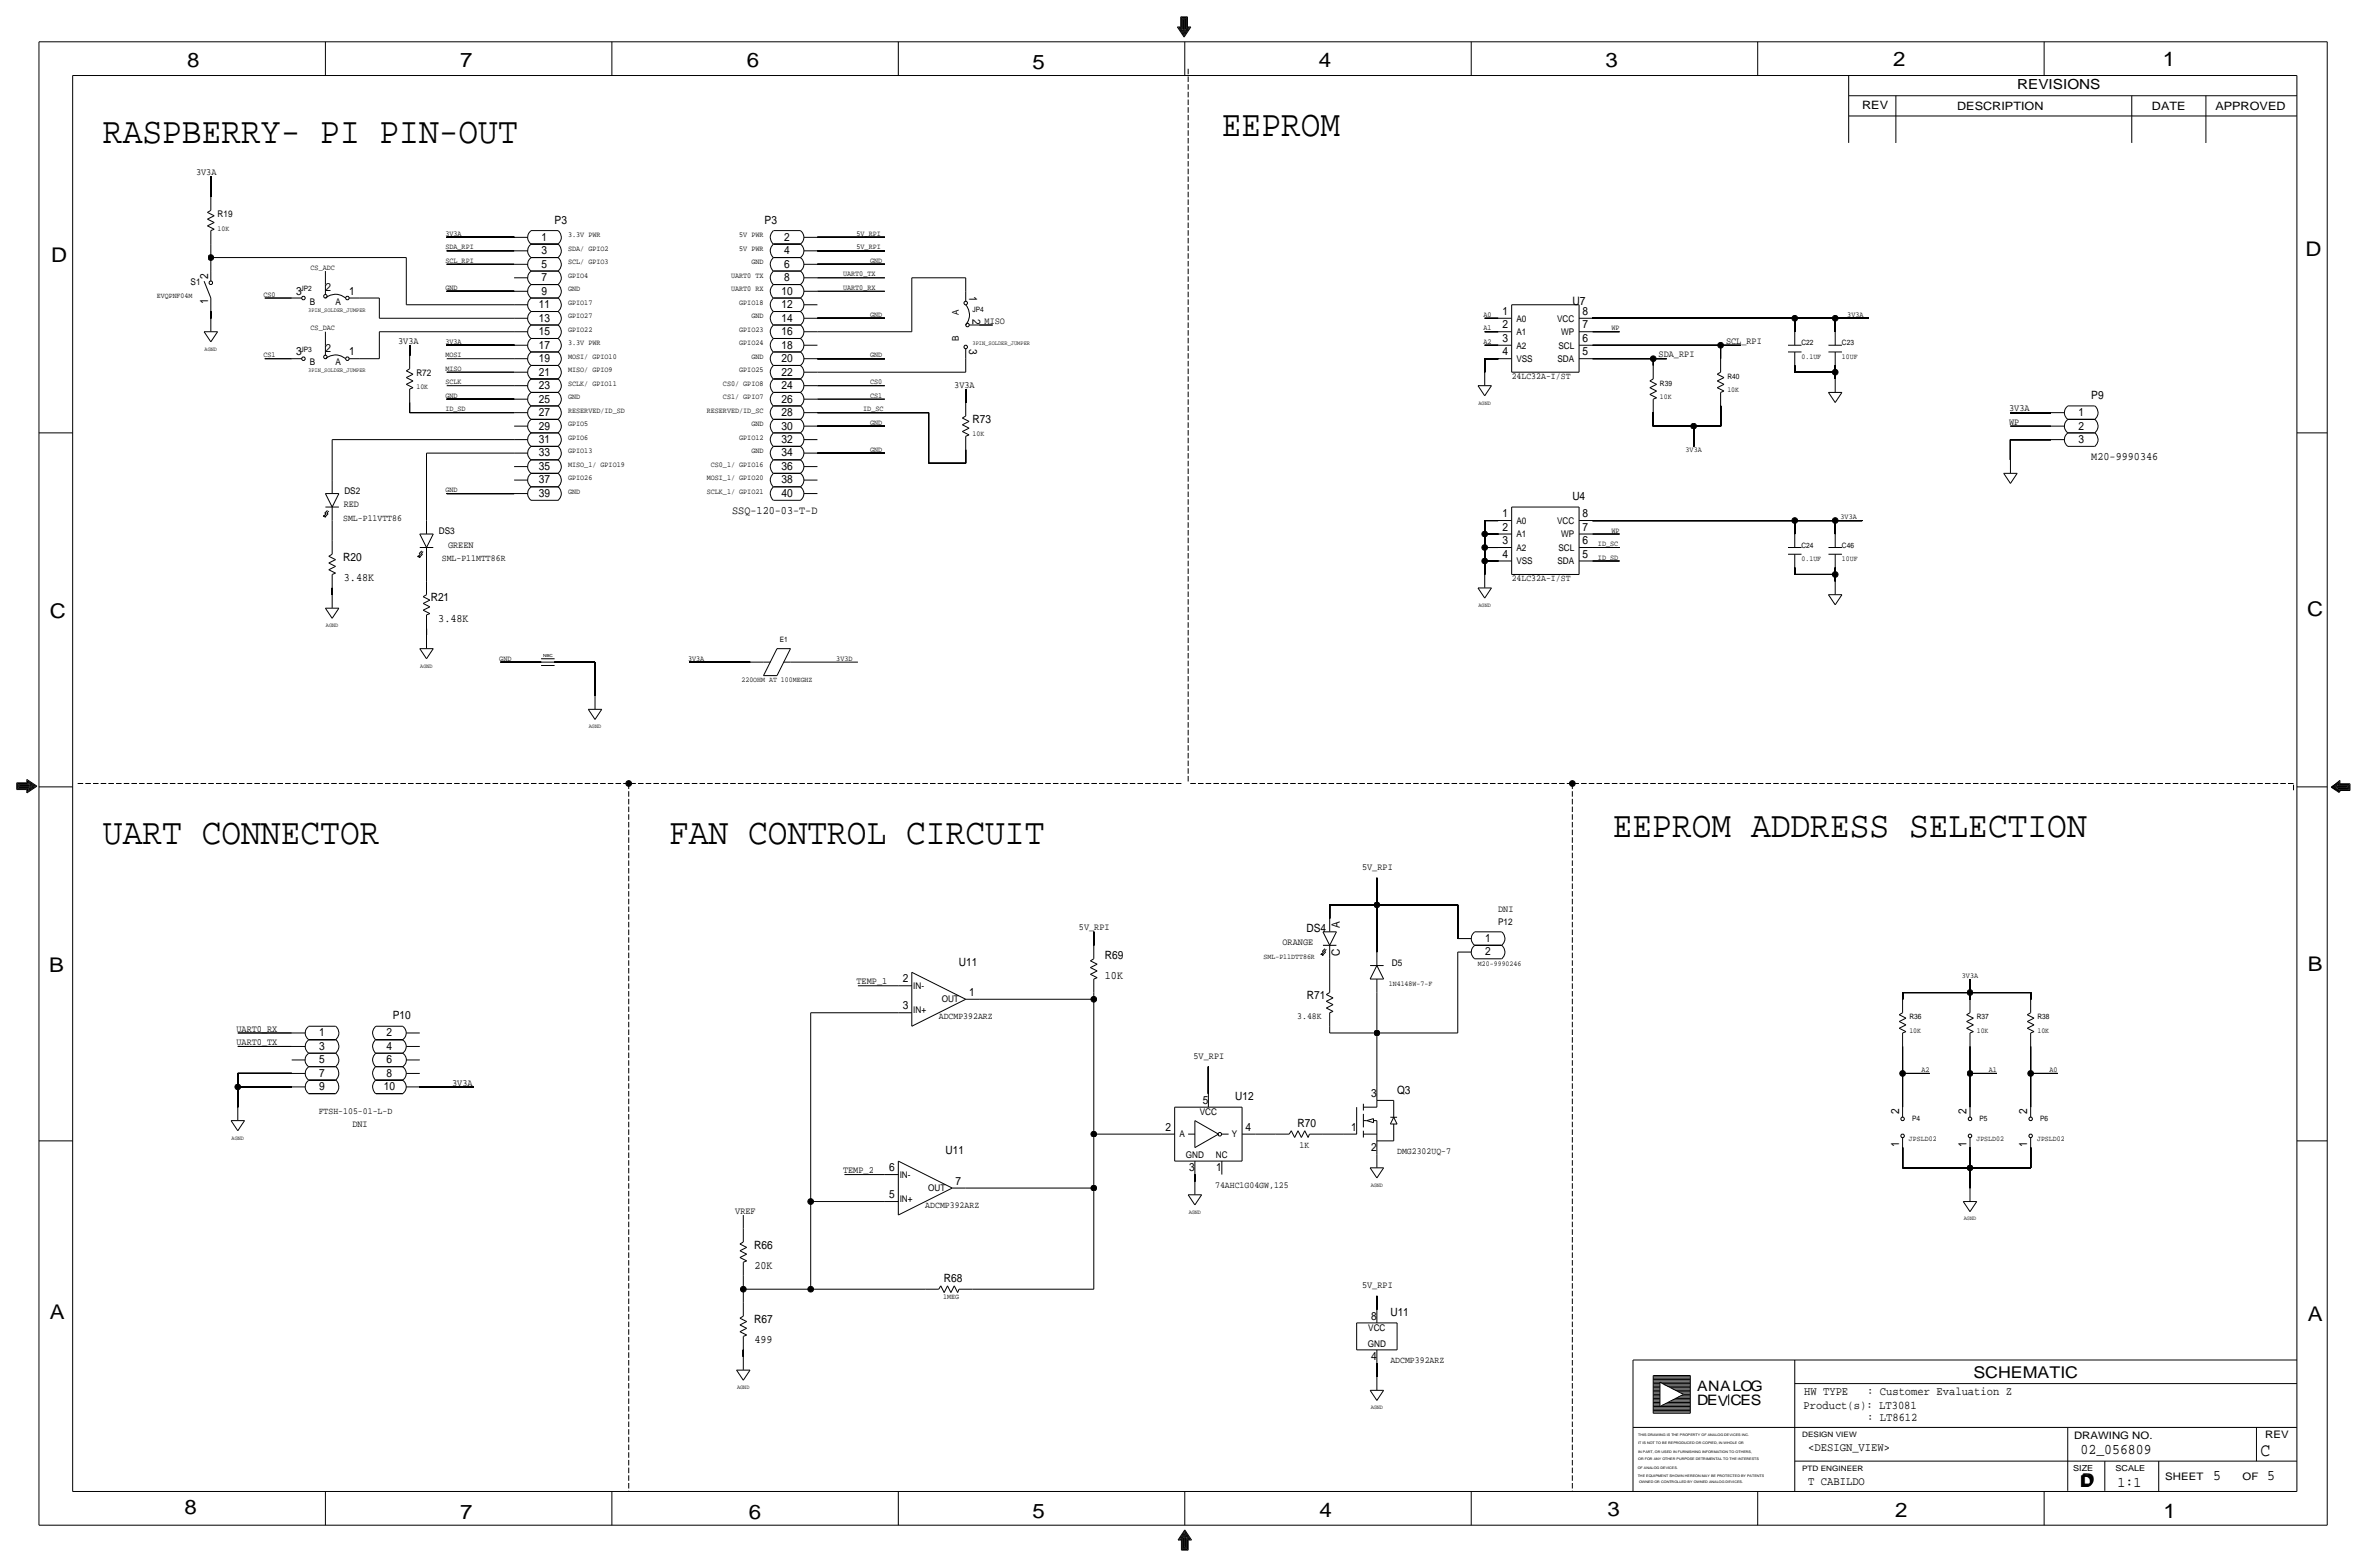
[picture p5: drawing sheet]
<svg xmlns="http://www.w3.org/2000/svg" width="892mm" height="590mm" viewBox="0 0 892 590" stroke-linecap="round" stroke-linejoin="round" font-family="sans-serif">
<defs><g id="words">
<g font-size="13.9">
<text x="38.8" y="53.8">RASPBERRY- PI PIN-OUT</text>
<text x="460.5" y="51.3">EEPROM</text>
<text x="607.8" y="315.5">EEPROM ADDRESS SELECTION</text>
<text x="38.8" y="318">UART CONNECTOR</text>
<text x="252.2" y="318">FAN CONTROL CIRCUIT</text>
</g>
<g font-size="7.6">
<text x="70.6" y="25.4">8</text>
<text x="173.4" y="25.4">7</text>
<text x="281.4" y="25.1">6</text>
<text x="389.1" y="26.2">5</text>
<text x="497" y="25.4">4</text>
<text x="605" y="25.1">3</text>
<text x="713.4" y="24.9">2</text>
<text x="815" y="24.9">1</text>
<text x="19.3" y="98.8">D</text>
<text x="868.9" y="96.5">D</text>
<text x="18.7" y="232.7">C</text>
<text x="869.4" y="232.2">C</text>
<text x="869.6" y="365.8">B</text>
<text x="18.5" y="366">B</text>
<text x="18.7" y="496.8">A</text>
<text x="869.6" y="497.6">A</text>
<text x="69.5" y="570.5">8</text>
<text x="173.4" y="572.3">7</text>
<text x="282.1" y="572.3">6</text>
<text x="389.1" y="571.8">5</text>
<text x="497.3" y="571.5">4</text>
<text x="605.7" y="571.2">3</text>
<text x="714.2" y="571.5">2</text>
<text x="815.3" y="572">1</text>
</g>
<text font-size="7" x="851.9" y="548.4">C</text>
<g font-size="6.1">
<text x="743.7" y="518.9">SCHEMATIC</text>
<text x="783.8" y="560.3">D</text>
<text x="784.3" y="559.8">D</text>
</g>
<g font-size="5.6">
<text x="784" y="547.9">02_056809</text>
<text x="834.1" y="557.5">5</text>
<text x="854.4" y="557.5">5</text>
<text x="798" y="560.1">1:1</text>
</g>
<g font-size="5.4">
<text x="639.5" y="524.2">ANALOG</text>
<text x="639.5" y="529.3">DEVCES</text>
</g>
<text font-size="5.2" x="760.2" y="33.5">REVISIONS</text>
<g font-size="4.4">
<text x="592.5" y="114.8">U7</text>
<text x="679.9" y="525.5">HW TYPE</text>
<text x="703.6" y="525.5">: Customer Evaluation Z</text>
<text x="679.7" y="530.9">Product(s): LT3081</text>
<text x="703.6" y="535.2">: LT8612</text>
<text x="681.4" y="546.6">&lt;DESIGN_VIEW&gt;</text>
<text x="681.4" y="559.3">T CABILDO</text>
</g>
<g font-size="4.3">
<text x="701.8" y="41.1">REV</text>
<text x="737.6" y="41.4">DESCRIPTION</text>
<text x="811" y="41.4">DATE</text>
<text x="834.8" y="41.4">APPROVED</text>
<text x="209" y="84.3">P3</text>
<text x="288.1" y="84.3">P3</text>
<text x="204.1" y="90.7">1</text>
<text x="204.1" y="95.8">3</text>
<text x="295.6" y="95.8">4</text>
<text x="295.6" y="90.7">2</text>
<text x="204.1" y="100.8">5</text>
<text x="295.6" y="100.8">6</text>
<text x="78.4" y="105.2" transform="rotate(-90 78.4 105.2)">2</text>
<text x="204.1" y="105.9">7</text>
<text x="295.6" y="105.9">8</text>
<text x="111.6" y="111">3</text>
<text x="122.6" y="109.7">2</text>
<text x="131.5" y="111">1</text>
<text x="204.1" y="110.9">9</text>
<text x="294.5" y="110.9">10</text>
<text x="365.2" y="111.4" transform="rotate(90 365.2 111.4)">1</text>
<text x="78.4" y="114.4" transform="rotate(-90 78.4 114.4)">1</text>
<text x="203.1" y="116">11</text>
<text x="294.5" y="116">12</text>
<text x="566.3" y="118.6">1</text>
<text x="596.3" y="118.6">8</text>
<text x="203.1" y="121.2">13</text>
<text x="294.5" y="121.2">14</text>
<text x="366.5" y="120.3" transform="rotate(90 366.5 120.3)">2</text>
<text x="566.3" y="123.7">2</text>
<text x="596.3" y="123.7">7</text>
<text x="203.1" y="126.2">15</text>
<text x="203.1" y="131.3">17</text>
<text x="294.5" y="131.3">18</text>
<text x="294.5" y="126.2">16</text>
<text x="365.2" y="131.3" transform="rotate(90 365.2 131.3)">3</text>
<text x="566.3" y="128.8">3</text>
<text x="596.3" y="128.8">6</text>
<text x="111.6" y="133.9">3</text>
<text x="122.6" y="132.6">2</text>
<text x="131.5" y="133.9">1</text>
<text x="203.1" y="136.4">19</text>
<text x="294.5" y="136.4">20</text>
<text x="566.3" y="133.9">4</text>
<text x="596.3" y="133.9">5</text>
<text x="203.1" y="141.5">21</text>
<text x="294.5" y="141.5">22</text>
<text x="203.1" y="146.6">23</text>
<text x="294.5" y="146.6">24</text>
<text x="203.1" y="151.6">25</text>
<text x="294.5" y="151.6">26</text>
<text x="788.1" y="150.4">P9</text>
<text x="203.1" y="156.7">27</text>
<text x="203.1" y="161.8">29</text>
<text x="294.5" y="156.7">28</text>
<text x="294.5" y="161.8">30</text>
<text x="366.5" y="159.3">R73</text>
<text x="783.2" y="156.7">1</text>
<text x="783.2" y="161.8">2</text>
<text x="203.1" y="166.9">31</text>
<text x="294.5" y="166.9">32</text>
<text x="783.2" y="166.9">3</text>
<text x="203.1" y="172">33</text>
<text x="294.5" y="172">34</text>
<text x="788.1" y="173.2">M20-9990346</text>
<text x="203.1" y="177">35</text>
<text x="294.5" y="177">36</text>
<text x="203.1" y="182.1">37</text>
<text x="294.5" y="182.1">38</text>
<text x="203.1" y="187.2">39</text>
<text x="294.5" y="187.2">40</text>
<text x="592.5" y="188.5">U4</text>
<text x="275.9" y="193.5">SSQ-120-03-T-D</text>
<text x="566.3" y="194.8">1</text>
<text x="596.3" y="194.8">8</text>
<text x="566.3" y="199.9">2</text>
<text x="596.3" y="199.9">7</text>
<text x="566.3" y="205">3</text>
<text x="596.3" y="205">6</text>
<text x="129.3" y="211.3">R20</text>
<text x="566.3" y="210.1">4</text>
<text x="596.3" y="210.1">5</text>
<text x="129.6" y="218.9">3.48K</text>
<text x="162.3" y="226.6">R21</text>
<text x="165.2" y="234.2">3.48K</text>
<text x="492.3" y="351">DS4</text>
<text x="504.9" y="349.8" transform="rotate(-90 504.9 349.8)">A</text>
<text x="559.7" y="354.8">1</text>
<text x="559.7" y="359.9">2</text>
<text x="361.4" y="363.7">U11</text>
<text x="416.3" y="361.2">R69</text>
<text x="504.9" y="360.1" transform="rotate(-90 504.9 360.1)">C</text>
<text x="340.2" y="370.1">2</text>
<text x="416.4" y="368.8">10K</text>
<text x="365.2" y="375.2">1</text>
<text x="492.5" y="376.4">R71</text>
<text x="340.2" y="380.2">3</text>
<text x="148" y="384">P10</text>
<text x="120.3" y="395.5">3</text>
<text x="120.3" y="390.4">1</text>
<text x="145.7" y="395.5">4</text>
<text x="145.7" y="390.4">2</text>
<text x="120.3" y="400.6">5</text>
<text x="145.7" y="400.6">6</text>
<text x="120.3" y="405.6">7</text>
<text x="145.7" y="405.6">8</text>
<text x="120.3" y="410.7">9</text>
<text x="144.6" y="410.7">10</text>
<text x="516.7" y="413.3">3</text>
<text x="526.5" y="412">Q3</text>
<text x="453.2" y="415.8">5</text>
<text x="465.5" y="414.5">U12</text>
<text x="715.7" y="419.6" transform="rotate(-90 715.7 419.6)">2</text>
<text x="741.1" y="419.6" transform="rotate(-90 741.1 419.6)">2</text>
<text x="764" y="419.6" transform="rotate(-90 764 419.6)">2</text>
<text x="439.3" y="426">2</text>
<text x="469.3" y="426">4</text>
<text x="489" y="424.7">R70</text>
<text x="509.1" y="426">1</text>
<text x="715.7" y="431.9" transform="rotate(-90 715.7 431.9)">1</text>
<text x="741.1" y="431.9" transform="rotate(-90 741.1 431.9)">1</text>
<text x="764" y="431.9" transform="rotate(-90 764 431.9)">1</text>
<text x="356.3" y="434.8">U11</text>
<text x="516.7" y="433.6">2</text>
<text x="335.1" y="441.2">6</text>
<text x="448.2" y="441.2">3</text>
<text x="458.3" y="441.2">1</text>
<text x="360.1" y="446.3">7</text>
<text x="335.1" y="451.4">5</text>
<text x="284.2" y="470.4">R66</text>
<text x="284.3" y="478">20K</text>
<text x="355.7" y="483.1">R68</text>
<text x="516.7" y="497.1">8</text>
<text x="524" y="495.8">U11</text>
<text x="284.2" y="498.3">R67</text>
<text x="284.3" y="506">499</text>
<text x="516.7" y="512.3">4</text>
</g>
<g font-size="3.9">
<text x="781.6" y="542.1">DRAWING NO.</text>
<text x="853.6" y="541.8">REV</text>
<text x="816" y="557.4">SHEET</text>
<text x="845.1" y="557.5">OF</text>
</g>
<g font-size="3.6">
<text x="73.9" y="66">3V3A</text>
<text x="371" y="121.9">MISO</text>
<text x="150.1" y="129.5">3V3A</text>
<text x="650.4" y="129.5">SCL_RPI</text>
<text x="625" y="134.6">SDA_RPI</text>
<text x="359.6" y="146">3V3A</text>
<text x="757.1" y="154.9">3V3A</text>
<text x="757.1" y="160">WP</text>
<text x="129.5" y="191">RED</text>
<text x="168.9" y="206.2">GREEN</text>
<text x="513.3" y="327.7">5V_RPI</text>
<text x="564.6" y="343.4">DNI</text>
<text x="406.6" y="350.5">5V_RPI</text>
<text x="483.3" y="356.1">ORANGE</text>
<text x="322.8" y="370.8">TEMP_1</text>
<text x="89.1" y="388.6">UART0_RX</text>
<text x="89.1" y="393.7">UART0_TX</text>
<text x="449.8" y="398.8">5V_RPI</text>
<text x="170.4" y="408.9">3V3A</text>
<text x="132.8" y="424.7">DNI</text>
<text x="317.7" y="442">TEMP_2</text>
<text x="277.1" y="457.2">VREF</text>
<text x="513.3" y="485.1">5V_RPI</text>
</g>
<g font-size="3.5">
<text x="82" y="81.8">R19</text>
<text x="71.8" y="107.2">S1</text>
<text x="116.8" y="114.8">B</text>
<text x="126.4" y="114.8">A</text>
<text x="361.4" y="118.6" transform="rotate(-90 361.4 118.6)">A</text>
<text x="571.4" y="121.2">A0</text>
<text x="586.8" y="121.2">VCC</text>
<text x="361.4" y="128.3" transform="rotate(-90 361.4 128.3)">B</text>
<text x="571.4" y="131.3">A2</text>
<text x="571.4" y="126.2">A1</text>
<text x="587.3" y="131.3">SCL</text>
<text x="588.3" y="126.2">WP</text>
<text x="116.8" y="137.7">B</text>
<text x="126.4" y="137.7">A</text>
<text x="571.4" y="136.4">VSS</text>
<text x="587" y="136.4">SDA</text>
<text x="156.9" y="141.5">R72</text>
<text x="569.7" y="142.7">24LC32A-I/ST</text>
<text x="129.8" y="185.9">DS2</text>
<text x="129.3" y="196.1">SML-P11VTT86</text>
<text x="571.4" y="197.4">A0</text>
<text x="586.8" y="197.4">VCC</text>
<text x="165.4" y="201.2">DS3</text>
<text x="571.4" y="202.4">A1</text>
<text x="588.3" y="202.4">WP</text>
<text x="571.4" y="207.5">A2</text>
<text x="587.3" y="207.5">SCL</text>
<text x="166.5" y="211.3">SML-P11MTT86R</text>
<text x="571.4" y="212.6">VSS</text>
<text x="587" y="212.6">SDA</text>
<text x="569.7" y="218.9">24LC32A-I/ST</text>
<text x="564.6" y="348.5">P12</text>
<text x="524.5" y="363.7">D5</text>
<text x="344.1" y="372.6">IN-</text>
<text x="354.9" y="377.4">OUT</text>
<text x="344.1" y="381.5">IN+</text>
<text x="353.8" y="384">ADCMP392ARZ</text>
<text x="488.8" y="384">3.48K</text>
<text x="120.1" y="419.6">FTSH-105-01-L-D</text>
<text x="452.1" y="420.1">VCC</text>
<text x="444.4" y="428.5">A</text>
<text x="464.2" y="428.5">Y</text>
<text x="446.9" y="436.4">GND</text>
<text x="458.2" y="436.4">NC</text>
<text x="489.8" y="432.3">1K</text>
<text x="526.5" y="434.8">DMG2302UQ-7</text>
<text x="339" y="443.7">IN-</text>
<text x="349.8" y="448.6">OUT</text>
<text x="457.9" y="447.5">74AHC1G04GW,125</text>
<text x="339" y="452.6">IN+</text>
<text x="348.7" y="455.2">ADCMP392ARZ</text>
<text x="515.6" y="501.4">VCC</text>
<text x="515.4" y="507.5">GND</text>
<text x="524" y="513.6">ADCMP392ARZ</text>
</g>
<g font-size="3.1">
<text x="781.3" y="554">SIZE</text>
<text x="797.3" y="554">SCALE</text>
</g>
<g font-size="2.9">
<text x="167.8" y="88.9">3V3A</text>
<text x="214.1" y="89.4">3.3V PWR</text>
<text x="278.6" y="89.4">5V PWR</text>
<text x="322.8" y="88.9">5V_RPI</text>
<text x="167.8" y="94">SDA_RPI</text>
<text x="214.1" y="94.5">SDA/ GPIO2</text>
<text x="278.6" y="94.5">5V PWR</text>
<text x="322.8" y="94">5V_RPI</text>
<text x="117" y="101.6">CS_ADC</text>
<text x="167.8" y="99.1">SCL_RPI</text>
<text x="214.1" y="99.6">SCL/ GPIO3</text>
<text x="283.1" y="99.6">GND</text>
<text x="327.9" y="99.1">GND</text>
<text x="214.1" y="104.6">GPIO4</text>
<text x="275.5" y="104.6">UART0 TX</text>
<text x="317.7" y="104.1">UART0_TX</text>
<text x="99.3" y="111.8">CS0</text>
<text x="167.8" y="109.2">GND</text>
<text x="214.1" y="109.7">GND</text>
<text x="275.5" y="109.7">UART0 RX</text>
<text x="317.7" y="109.2">UART0_RX</text>
<text x="214.1" y="119.9">GPIO27</text>
<text x="214.1" y="114.8">GPIO17</text>
<text x="278.6" y="114.8">GPIO18</text>
<text x="283.1" y="119.9">GND</text>
<text x="327.9" y="119.4">GND</text>
<text x="559" y="119.4">A0</text>
<text x="696.2" y="119.4">3V3A</text>
<text x="117" y="124.5">CS_DAC</text>
<text x="214.1" y="125">GPIO22</text>
<text x="278.6" y="125">GPIO23</text>
<text x="559" y="124.5">A1</text>
<text x="607.3" y="124.5">WP</text>
<text x="167.8" y="129.5">3V3A</text>
<text x="214.1" y="130">3.3V PWR</text>
<text x="278.6" y="130">GPIO24</text>
<text x="559" y="129.5">A2</text>
<text x="99.3" y="134.6">CS1</text>
<text x="167.8" y="134.6">MOSI</text>
<text x="214.1" y="135.1">MOSI/ GPIO10</text>
<text x="283.1" y="135.1">GND</text>
<text x="327.9" y="134.6">GND</text>
<text x="167.8" y="139.7">MISO</text>
<text x="214.1" y="140.2">MISO/ GPIO9</text>
<text x="278.6" y="140.2">GPIO25</text>
<text x="167.8" y="149.9">GND</text>
<text x="167.8" y="144.8">SCLK</text>
<text x="214.1" y="145.3">SCLK/ GPIO11</text>
<text x="272.4" y="145.3">CS0/ GPIO8</text>
<text x="327.9" y="149.9">CS1</text>
<text x="327.9" y="144.8">CS0</text>
<text x="167.8" y="154.9">ID_SD</text>
<text x="214.1" y="155.4">RESERVED/ID_SD</text>
<text x="214.1" y="150.4">GND</text>
<text x="266.3" y="155.4">RESERVED/ID_SC</text>
<text x="272.4" y="150.4">CS1/ GPIO7</text>
<text x="325.3" y="154.9">ID_SC</text>
<text x="214.1" y="160.5">GPIO5</text>
<text x="283.1" y="160.5">GND</text>
<text x="327.9" y="160">GND</text>
<text x="214.1" y="165.6">GPIO6</text>
<text x="278.6" y="165.6">GPIO12</text>
<text x="214.1" y="170.7">GPIO13</text>
<text x="283.1" y="170.7">GND</text>
<text x="327.9" y="170.2">GND</text>
<text x="635.2" y="170.2">3V3A</text>
<text x="214.1" y="175.8">MISO_1/ GPIO19</text>
<text x="267.9" y="175.8">CS0_1/ GPIO16</text>
<text x="167.8" y="185.4">GND</text>
<text x="214.1" y="185.9">GND</text>
<text x="214.1" y="180.8">GPIO26</text>
<text x="266.3" y="185.9">SCLK_1/ GPIO21</text>
<text x="266.3" y="180.8">MOSI_1/ GPIO20</text>
<text x="693.6" y="195.6">3V3A</text>
<text x="607.3" y="200.7">WP</text>
<text x="602.2" y="205.7">ID_SC</text>
<text x="602.2" y="210.8">ID_SD</text>
<text x="188.2" y="248.9">GND</text>
<text x="259.3" y="248.9">3V3A</text>
<text x="315.2" y="248.9">3V3D</text>
<text x="739.3" y="368.3">3V3A</text>
<text x="724.1" y="403.9">A2</text>
<text x="749.5" y="403.9">A1</text>
<text x="772.4" y="403.9">A0</text>
</g>
<g font-size="2.8">
<text x="82" y="86.9">10K</text>
<text x="59.1" y="112.3">EVQPNF04M</text>
<text x="113.3" y="109.7">JP2</text>
<text x="366.5" y="117.3">JP4</text>
<text x="678.9" y="130">C22</text>
<text x="694.1" y="130">C23</text>
<text x="113.3" y="132.6">JP3</text>
<text x="678.9" y="135.1">0.1UF</text>
<text x="694.1" y="135.1">10UF</text>
<text x="651" y="142.7">R40</text>
<text x="156.9" y="146.6">10K</text>
<text x="625.6" y="145.3">R39</text>
<text x="651" y="147.8">10K</text>
<text x="625.6" y="150.4">10K</text>
<text x="366.5" y="164.3">10K</text>
<text x="678.9" y="206.2">C24</text>
<text x="694.1" y="206.2">C46</text>
<text x="678.9" y="211.3">0.1UF</text>
<text x="694.1" y="211.3">10UF</text>
<text x="293.8" y="241.8">E1</text>
<text x="279.4" y="257">220OHM AT 100MEGHZ</text>
<text x="476.2" y="361.2">SML-P11DTT86R</text>
<text x="557" y="363.7">M20-9990246</text>
<text x="523.4" y="371.3">1N4148W-7-F</text>
<text x="719.5" y="389.1">10K</text>
<text x="719.5" y="384">R36</text>
<text x="744.9" y="389.1">10K</text>
<text x="744.9" y="384">R37</text>
<text x="767.8" y="389.1">10K</text>
<text x="767.8" y="384">R38</text>
<text x="720.6" y="422.1">P4</text>
<text x="746" y="422.1">P5</text>
<text x="768.8" y="422.1">P6</text>
<text x="719.4" y="429.8">JPSLD02</text>
<text x="744.8" y="429.8">JPSLD02</text>
<text x="767.7" y="429.8">JPSLD02</text>
<text x="355.4" y="489.5">1MEG</text>
<text x="679.1" y="541.3">DESIGN VIEW</text>
<text x="679.1" y="554">PTD ENGINEER</text>
</g>
<g font-size="2.3">
<text x="116.1" y="117.3">3PIN_SOLDER_JUMPER</text>
<text x="366.5" y="130">3PIN_SOLDER_JUMPER</text>
<text x="116.1" y="140.2">3PIN_SOLDER_JUMPER</text>
</g>
<g font-size="2.2">
<text x="77.1" y="132.1">AGND</text>
<text x="557.2" y="152.4">AGND</text>
<text x="557.2" y="228.6">AGND</text>
<text x="122.8" y="236.2">AGND</text>
<text x="158.4" y="251.5">AGND</text>
<text x="221.9" y="274.3">AGND</text>
<text x="87.3" y="429.3">AGND</text>
<text x="516.5" y="447">AGND</text>
<text x="448" y="457.2">AGND</text>
<text x="740.1" y="459.7">AGND</text>
<text x="277.8" y="523.2">AGND</text>
<text x="516.5" y="530.9">AGND</text>
</g>
<text font-size="1.6" x="204.7" y="247.4">NBC</text>
<g font-size="1.3">
<text x="617.3" y="541.1">THIS DRAWING IS THE PROPERTY OF ANALOG DEVICES INC.</text>
<text x="617.3" y="543.9">IT IS NOT TO BE REPRODUCED OR COPIED, IN WHOLE OR</text>
<text x="617.3" y="547.2">IN PART, OR USED IN FURNISHING INFORMATION TO OTHERS,</text>
<text x="617.3" y="550">OR FOR ANY OTHER PURPOSE DETRIMENTAL TO THE INTERESTS</text>
<text x="617.2" y="556.3">THE EQUIPMENT SHOWN HEREON MAY BE PROTECTED BY PATENTS</text>
<text x="617.2" y="553.2">OF ANALOG DEVICES.</text>
<text x="617.7" y="558.8">OWNED OR CONTROLLED BY OWNED ANALOG DEVICES.</text>
</g>
</g></defs>
<!-- layer: Nets -->
<g fill="none" stroke="#000" stroke-width=".38">
<path d="M79.5 66.5v7.7zM79.5 97v5.1zM79.5 91.9v5.1zM79.5 97h73.6zM153.1 97v17.8zM168.4 89.4h25.4zM168.4 99.6h25.4zM168.4 94.5h25.4zM308.1 99.6h25.4zM308.1 94.5h25.4zM308.1 89.4h25.4zM79.5 117.3v2.6z"/>
<path d="M99.8 112.3h10.1zM122.6 102.1v5.1zM135.3 112.3h7.7zM143 112.3v7.6zM143 119.9h50.8zM153.1 114.8h40.7zM168.4 109.7h25.4zM308.1 119.9h25.4zM308.1 109.7h25.4zM308.1 104.6h25.4zM343.6 104.6v20.4zM343.6 104.6h20.3z"/>
<path d="M363.9 104.6v5.1zM559.5 119.9h5.1zM600.2 119.9h76.2zM676.4 119.9v5.1zM676.4 119.9h15.2zM691.6 119.9v5.1zM691.6 119.9h12.7zM99.8 135.1h10.1zM122.6 125v5zM135.3 135.1h7.7zM143 125v10.1zM143 125h50.8z"/>
<path d="M154.4 130v3.9zM168.4 130h25.4zM168.4 135.1h25.4zM308.1 125h35.5zM308.1 135.1h25.4zM363.9 135.1v5.1zM369 122.4h5.1zM559.5 135.1v5.1zM559.5 135.1h5.1zM559.5 130h5.1zM559.5 125h5.1zM600.2 130h48.2z"/>
<path d="M600.2 135.1h22.8zM600.2 125h10.1zM623 135.1v2.6zM623 135.1h5.1zM648.4 130v5.1zM648.4 130h7.6zM676.4 137.7v2.5zM691.6 137.7v2.5zM154.4 151.6v3.8zM154.4 155.4h39.4zM168.4 140.2h25.4zM168.4 150.4h25.4z"/>
<path d="M168.4 145.3h25.4zM308.1 145.3h25.4zM308.1 155.4h41.9zM308.1 150.4h25.4zM308.1 140.2h55.8zM350 155.4v19.1zM363.9 146.6v5zM623 155.4v5.1zM648.4 152.9v7.6zM676.4 140.2h15.2zM691.6 140.2v2.5zM757.6 155.4h15.3z"/>
<path d="M125.2 165.6v15.2zM125.2 165.6h68.6zM160.7 170.7v25.4zM160.7 170.7h33.1zM308.1 170.7h25.4zM308.1 160.5h25.4zM350 174.5h13.9zM363.9 169.4v5.1zM623 160.5h15.3zM638.3 160.5v7.6zM638.3 160.5h10.1zM757.6 165.6v7.6z"/>
<path d="M757.6 165.6h15.3zM757.6 160.5h15.3zM125.2 196.1v7.6zM168.4 185.9h25.4zM559.5 196.1h5.1zM559.5 196.1v5.1zM600.2 196.1h76.2zM676.4 196.1v5.1zM676.4 196.1h15.2zM691.6 196.1v5.1zM691.6 196.1h10.2zM160.7 211.3v7.6z"/>
<path d="M559.5 201.2h5.1zM559.5 211.3v5.1zM559.5 211.3h5.1zM559.5 206.2v5.1zM559.5 201.2v5zM559.5 206.2h5.1zM600.2 206.2h10.1zM600.2 211.3h10.1zM600.2 201.2h10.1zM676.4 213.9v2.5zM676.4 216.4h15.2zM691.6 216.4v2.5z"/>
<path d="M691.6 213.9v2.5zM125.2 221.5v2.5zM160.7 236.7v2.6zM188.7 249.4h15.2zM209 249.4h15.2zM224.2 249.4v12.7zM259.8 249.4h22.9zM303 249.4h20.3zM518.9 330.7v10.2zM412.2 351v5.1zM501.1 340.9v5zM501.1 340.9h17.8z"/>
<path d="M518.9 340.9v17.7zM518.9 340.9h30.5zM549.4 358.6v30.5zM549.4 340.9v12.7zM323.3 371.3h15.2zM369 376.4h43.2zM412.2 376.4v50.8zM412.2 373.9v2.5zM501.1 361.2v7.6zM518.9 373.9v15.2zM717 373.9v2.5zM717 373.9h25.4z"/>
<path d="M742.4 373.9v2.5zM742.4 368.8v5.1zM742.4 373.9h22.9zM765.3 373.9v2.5zM89.6 389.1h20.3zM89.6 394.2h20.3zM305.5 381.5v71.1zM305.5 381.5h33zM501.1 386.6v2.5zM501.1 389.1h17.8zM518.9 389.1v20.3zM518.9 389.1h30.5z"/>
<path d="M717 394.2v10.2zM742.4 394.2v10.2zM765.3 394.2v10.2zM89.6 409.4v7.7zM89.6 409.4h20.3zM89.6 404.4v5zM89.6 404.4h20.3zM158.2 409.4h20.3zM455.4 401.8v10.2zM717 404.4v12.7zM717 404.4h10.2zM742.4 404.4v12.7z"/>
<path d="M742.4 404.4h10.2zM765.3 404.4v12.7zM765.3 404.4h10.1zM412.2 427.2v20.3zM412.2 427.2h25.4zM473.2 427.2h7.6zM498.6 427.2h7.6zM717 432.3v7.6zM717 439.9h25.4zM742.4 439.9v7.6zM742.4 432.3v7.6zM742.4 439.9h22.9z"/>
<path d="M765.3 432.3v7.6zM280.1 457.7v5.1zM305.5 452.6v33zM305.5 452.6h28zM318.2 442.5h15.3zM363.9 447.5h48.3zM412.2 447.5v38.1zM450.3 442.5v2.5zM280.1 485.6v5.1zM280.1 480.6v5zM280.1 485.6h25.4zM305.5 485.6h43.2z"/>
<path d="M366.5 485.6h45.7zM518.9 488.2v5.1zM280.1 508.5v2.5zM518.9 513.6v5.1z"/>
</g>
<path d="M447.8 25.9v269.2M236.9 295.1h-208.2M236.9 295.1v266.7M445.2 295.1h-208.3M592.5 295.1h-144.7M592.5 295.1v266.7M864.3 295.1h-271.8M864.3 297.7v-2.6" fill="none" stroke="#000" stroke-width=".38" stroke-dasharray="2.1 .8" stroke-linecap="butt"/>
<g fill="#000" stroke="#000" stroke-width=".38">
<circle cx="79.5" cy="97" r="1.07"/>
<circle cx="676.4" cy="119.9" r="1.07"/>
<circle cx="691.6" cy="119.9" r="1.07"/>
<circle cx="623" cy="135.1" r="1.07"/>
<circle cx="648.4" cy="130" r="1.07"/>
<circle cx="691.6" cy="140.2" r="1.07"/>
<circle cx="638.3" cy="160.5" r="1.07"/>
<circle cx="676.4" cy="196.1" r="1.07"/>
<circle cx="691.6" cy="196.1" r="1.07"/>
<circle cx="559.5" cy="201.2" r="1.07"/>
<circle cx="559.5" cy="206.2" r="1.07"/>
<circle cx="559.5" cy="211.3" r="1.07"/>
<circle cx="691.6" cy="216.4" r="1.07"/>
<circle cx="236.9" cy="295.1" r="1.07"/>
<circle cx="592.5" cy="295.1" r="1.07"/>
<circle cx="518.9" cy="340.9" r="1.07"/>
<circle cx="412.2" cy="376.4" r="1.07"/>
<circle cx="742.4" cy="373.9" r="1.07"/>
<circle cx="518.9" cy="389.1" r="1.07"/>
<circle cx="89.6" cy="409.4" r="1.07"/>
<circle cx="717" cy="404.4" r="1.07"/>
<circle cx="742.4" cy="404.4" r="1.07"/>
<circle cx="765.3" cy="404.4" r="1.07"/>
<circle cx="412.2" cy="427.2" r="1.07"/>
<circle cx="742.4" cy="439.9" r="1.07"/>
<circle cx="305.5" cy="452.6" r="1.07"/>
<circle cx="412.2" cy="447.5" r="1.07"/>
<circle cx="280.1" cy="485.6" r="1.07"/>
<circle cx="305.5" cy="485.6" r="1.07"/>
</g>
<!-- layer: Components -->
<g fill="none" stroke="#000" stroke-width=".38">
<path d="M79.5 74.2v5zM78.2 80l1.3-.8zM78.2 80l2.5 1.3zM78.2 82.5l2.5-1.2zM78.2 82.5l2.5 1.3zM78.2 85.1l2.5-1.3zM78.2 85.1l2.5 1.3zM79.5 86.9v5zM79.5 86.9l1.2-.5zM193.8 99.6h5zM193.8 94.5h5zM193.8 89.4h5z"/>
<path d="M200.1 91.9h10.2zM200.1 97h10.2zM200.1 86.9h10.2zM200.1 92a3.2 3.2 0 0 0 0 5.1 3.2 3.2 0 0 0 0 5.1 3.2 3.2 0 0 0 0 5 3.3 3.3 0 0 0-.1 5.2 3.3 3.3 0 0 0 0 5.1 3.1 3.1 0 0 0 .1 4.9M200.1 86.9a3.1 3.1 0 0 0 0 5M210.3 91.9a3.2 3.2 0 0 1 0 5.1 3.2 3.2 0 0 1 0 5.1 3.2 3.2 0 0 1 0 5.1 3.2 3.2 0 0 1 0 5.1 3.2 3.2 0 0 1 0 5 3.2 3.2 0 0 1 0 5.2M210.3 86.9a3.2 3.2 0 0 1 0 5.1M291.5 91.9a3.3 3.3 0 0 0 0 5.1 3.3 3.3 0 0 0 0 5.1 3.3 3.3 0 0 0 0 5.1 3.3 3.3 0 0 0 0 5.1 3.3 3.3 0 0 0 0 5 3.3 3.3 0 0 0 0 5.2M291.5 86.9a3.3 3.3 0 0 0 0 5.1M291.5 91.9h10.2zM291.5 97h10.2zM291.5 86.9h10.2z"/>
<path d="M301.7 92a3.1 3.1 0 0 1 0 5.1 3.1 3.1 0 0 1 0 5.1 3.1 3.1 0 0 1 0 5 3.1 3.1 0 0 1 0 5.1 3.1 3.1 0 0 1 0 5 3.1 3.1 0 0 1 0 5.1M301.7 86.9a3.1 3.1 0 0 1 0 5M303 99.6h5.1zM303 94.5h5.1zM303 89.4h5.1zM76.9 105.9l2.6 6.4zM79.5 119.9v5zM79.5 102.1v3.8zM79.5 112.3v5zM109.9 112.3h3.8zM122.6 107.2v3.7zM122.6 112.3a5.7 5.7 0 0 1 7.6 0"/>
<path d="M131.6 112.3h3.7zM193.8 119.9h5zM193.8 114.8h5zM193.8 109.7h5zM193.8 104.6h5zM200.1 107.2h10.2zM200.1 117.3h10.2zM200.1 112.3h10.2zM200.1 102.1h10.2zM291.5 107.2h10.2zM291.5 117.3h10.2zM291.5 112.3h10.2z"/>
<path d="M291.5 102.1h10.2zM303 119.9h5.1zM303 114.8h5.1zM303 109.7h5.1zM303 104.6h5.1zM363.9 109.7v3.8zM363.9 114.9a5.7 5.7 0 0 1 0 7.5M564.6 119.9h5.1zM569.7 114.8h25.4zM569.7 114.8v25.4zM595.1 119.9h5.1zM595.1 114.8v25.4z"/>
<path d="M76.9 125l2.6 3.8zM76.9 125h5.1zM82 125l-2.5 3.8zM109.9 135.1h3.8zM122.6 130v3.8zM122.6 135.1a5.7 5.7 0 0 1 7.6 0M131.6 135.1h3.7zM153.1 139.7l1.3-.8zM153.1 139.7l2.6 1.3zM154.4 133.9v5zM193.8 135.1h5zM193.8 130h5z"/>
<path d="M193.8 125h5zM200.1 137.7h10.2zM200.1 122.4h10.2zM200.1 132.6h10.2zM200.1 127.5h10.2zM200.1 137.7a3.1 3.1 0 0 0 0 5M200.1 122.5a3.1 3.1 0 0 0 0 5M200.1 132.6a3.1 3.1 0 0 0 0 5.1M200.1 127.6a3.1 3.1 0 0 0 0 5M210.3 137.7a3.2 3.2 0 0 1 0 5.1M210.3 132.6a3.2 3.2 0 0 1 0 5.1M210.3 127.5a3.2 3.2 0 0 1 0 5.1"/>
<path d="M210.3 122.4a3.2 3.2 0 0 1 0 5.2M291.5 137.7a3.3 3.3 0 0 0 0 5.1M291.5 132.6a3.3 3.3 0 0 0 0 5.1M291.5 127.5a3.3 3.3 0 0 0 0 5.1M291.5 122.4a3.3 3.3 0 0 0 0 5.2M291.5 137.7h10.2zM291.5 122.4h10.2zM291.5 132.6h10.2zM291.5 127.5h10.2zM301.7 137.7a3.1 3.1 0 0 1 0 5M301.7 122.5a3.1 3.1 0 0 1 0 5M301.7 132.6a3.1 3.1 0 0 1 0 5.1"/>
<path d="M301.7 127.6a3.1 3.1 0 0 1 0 5M303 135.1h5.1zM303 130h5.1zM303 125h5.1zM363.9 131.4v3.7zM365.3 122.4h3.7zM564.6 135.1h5.1zM564.6 130h5.1zM564.6 125h5.1zM595.1 125h5.1zM595.1 130h5.1zM595.1 135.1h5.1z"/>
<path d="M623 137.7v5zM648.4 135.1v5.1zM673.8 130h5.1zM673.8 132.6h5.1zM676.4 132.6v5.1zM676.4 125v5zM689.1 130h5zM689.1 132.6h5zM691.6 132.6v5.1zM691.6 125v5zM153.1 142.2l2.6-1.2zM153.1 142.2l2.6 1.3z"/>
<path d="M153.1 144.8l2.6-1.3zM153.1 144.8l2.6 1.2zM154.4 146.6v5zM154.4 146.6l1.3-.6zM193.8 155.4h5zM193.8 150.4h5zM193.8 145.3h5zM193.8 140.2h5zM200.1 142.7h10.2zM200.1 147.8h10.2zM200.1 152.9h10.2zM200.1 158h10.2z"/>
<path d="M200.1 147.9a3.1 3.1 0 0 0 0 5M200.1 153a3.3 3.3 0 0 0-.1 5.1 3.3 3.3 0 0 0 0 5.1 3.3 3.3 0 0 0 0 5.1 3.3 3.3 0 0 0 0 5.1 3.3 3.3 0 0 0 0 5 3.3 3.3 0 0 0 0 5.1 3.1 3.1 0 0 0 .1 5M200.1 142.8a3.1 3.1 0 0 0 0 5M210.3 142.7a3.2 3.2 0 0 1 0 5.2M210.3 147.8a3.2 3.2 0 0 1 0 5.2M210.3 152.9a3.2 3.2 0 0 1 0 5.1 3.2 3.2 0 0 1 0 5.1 3.2 3.2 0 0 1 0 5.1 3.2 3.2 0 0 1 0 5.1 3.2 3.2 0 0 1 0 5.1 3.2 3.2 0 0 1 0 5 3.2 3.2 0 0 1 0 5.1M291.5 142.7a3.3 3.3 0 0 0 0 5.2M291.5 147.8a3.3 3.3 0 0 0 0 5.2M291.5 152.9a3.3 3.3 0 0 0 0 5.1 3.3 3.3 0 0 0 0 5.1 3.3 3.3 0 0 0 0 5.1 3.3 3.3 0 0 0 0 5.1 3.3 3.3 0 0 0 0 5.1 3.3 3.3 0 0 0 0 5 3.3 3.3 0 0 0 0 5.1M291.5 142.7h10.2zM291.5 147.8h10.2zM291.5 152.9h10.2z"/>
<path d="M291.5 158h10.2zM301.7 147.9a3.1 3.1 0 0 1 0 5M301.7 153a3.1 3.1 0 0 1 0 5 3.1 3.1 0 0 1 0 5.1 3.1 3.1 0 0 1 0 5 3.1 3.1 0 0 1 0 5.1 3.1 3.1 0 0 1 0 5.1 3.1 3.1 0 0 1 0 5.1 3.1 3.1 0 0 1 0 5.1M301.7 142.8a3.1 3.1 0 0 1 0 5M303 155.4h5.1zM303 150.4h5.1zM303 145.3h5.1zM303 140.2h5.1zM362.7 157.5l1.2-.8zM362.7 157.5l2.5 1.2zM363.9 151.6v5.1zM557 145.3l2.5 3.8z"/>
<path d="M557 145.3h5.1zM559.5 140.2v5zM562.1 145.3l-2.6 3.8zM569.7 140.2h25.4zM621.7 143.5l1.3-.8zM621.7 143.5l2.6 1.3zM621.7 146l2.6-1.2zM621.7 146l2.6 1.3zM621.7 148.6l2.6-1.3zM621.7 148.6l2.6 1.3zM623 150.4v5zM623 150.4l1.3-.5z"/>
<path d="M647.1 141l1.3-.8zM647.1 141l2.6 1.2zM647.1 143.5l2.6-1.3zM647.1 143.5l2.6 1.3zM647.1 146l2.6-1.2zM647.1 146l2.6 1.3zM648.4 147.8v5.1zM648.4 147.8l1.3-.5zM689.1 147.8l2.5 3.8zM689.1 147.8h5zM691.6 142.7v5zM694.1 147.8l-2.5 3.8z"/>
<path d="M772.9 155.4h5.1zM779.2 158h10.2zM779.2 152.9h10.2zM779.2 153a3.2 3.2 0 0 0 0 5 3.3 3.3 0 0 0-.1 5.2 3.1 3.1 0 0 0 .1 4.9M789.4 152.9a3.2 3.2 0 0 1 0 5.1 3.2 3.2 0 0 1 0 5.1 3.2 3.2 0 0 1 0 5.1M193.8 175.8h5zM193.8 170.7h5zM193.8 165.6h5zM193.8 160.5h5zM200.1 163.1h10.2zM200.1 168.1h10.2zM200.1 173.2h10.2z"/>
<path d="M200.1 178.3h10.2zM291.5 163.1h10.2zM291.5 168.1h10.2zM291.5 173.2h10.2zM291.5 178.3h10.2zM303 175.8h5.1zM303 170.7h5.1zM303 165.6h5.1zM303 160.5h5.1zM362.7 160l2.5-1.3zM362.7 160l2.5 1.3zM362.7 162.6l2.5-1.3z"/>
<path d="M362.7 162.6l2.5 1.2zM363.9 164.3v5.1zM363.9 164.3l1.3-.5zM755.1 178.3l2.5 3.8zM755.1 178.3h5.1zM757.6 173.2v5zM760.2 178.3l-2.6 3.8zM772.9 165.6h5.1zM772.9 160.5h5.1zM779.2 168.1h10.2zM779.2 163.1h10.2zM121.9 194.6l1-1.1z"/>
<path d="M121.9 194.6l.5-.3zM122.1 194.1l-.2 .5zM122.4 193.3l1-1zM122.4 193.3l.5 .2zM122.4 194.8l.5-.2zM122.6 191h5.1zM122.6 185.9l2.6 5.1zM122.6 185.9h5.1zM122.6 194.3l-.2 .5zM123.1 193.3l.5 .2zM123.6 193.5l-1.2 1.3zM123.9 192.5l-.8 .8z"/>
<path d="M125.2 180.8v5.1zM125.2 191v5.1zM127.7 185.9l-2.5 5.1zM160.7 196.1v5zM193.8 185.9h5zM193.8 180.8h5zM200.1 188.5h10.2zM200.1 183.4h10.2zM291.5 188.5h10.2zM291.5 183.4h10.2zM303 185.9h5.1zM303 180.8h5.1z"/>
<path d="M564.6 196.1h5.1zM569.7 191h25.4zM569.7 191v25.4zM595.1 196.1h5.1zM595.1 191v25.4zM123.9 209.5l1.3-.7zM123.9 209.5l2.5 1.3zM123.9 212.1l2.5-1.3zM123.9 212.1l2.5 1.3zM123.9 214.6l2.5-1.2zM123.9 214.6l2.5 1.3zM125.2 203.7v5.1z"/>
<path d="M125.2 216.4v5.1zM125.2 216.4l1.2-.5zM157.4 209.8l1-1zM157.4 209.8l.5-.3zM157.7 209.3l-.3 .5zM157.9 208.5l1.1-1zM157.9 208.5l.5 .3zM157.9 210.1l1.3-1.3zM157.9 210.1l.5-.3zM158.2 206.2h5.1zM158.2 201.2l2.5 5zM158.2 201.2h5.1z"/>
<path d="M158.2 209.5l-.3 .6zM158.7 208.5l.5 .3zM158.7 208.5l.8-.7zM160.7 218.9v5.1zM160.7 206.2v5.1zM163.3 201.2l-2.6 5zM559.5 216.4v5zM564.6 211.3h5.1zM564.6 206.2h5.1zM564.6 201.2h5.1zM569.7 216.4h25.4zM595.1 201.2h5.1z"/>
<path d="M595.1 206.2h5.1zM595.1 211.3h5.1zM673.8 206.2h5.1zM673.8 208.8h5.1zM676.4 208.8v5.1zM676.4 201.2v5zM689.1 206.2h5zM689.1 208.8h5zM691.6 218.9v5zM691.6 208.8v5.1zM691.6 201.2v5zM122.6 229.1l2.6 3.8z"/>
<path d="M122.6 229.1h5.1zM125.2 224v5zM127.7 229.1l-2.5 3.8zM159.5 224.8l1.2-.8zM159.5 224.8l2.5 1.3zM159.5 227.3l2.5-1.2zM159.5 227.3l2.5 1.3zM159.5 229.9l2.5-1.3zM159.5 229.9l2.5 1.2zM160.7 239.3v4.9zM160.7 231.6v5.1zM160.7 231.6l1.3-.5z"/>
<path d="M557 221.5l2.5 3.8zM557 221.5h5.1zM562.1 221.5l-2.6 3.8zM689.1 224l2.5 3.8zM689.1 224h5zM694.1 224l-2.5 3.8zM158.2 244.3l2.5 3.9zM158.2 244.3h5.1zM163.3 244.3l-2.6 3.9zM203.9 249.4h5.1zM203.9 248.2h5.1zM203.9 250.7h5.1z"/>
<path d="M282.7 249.4h5zM287.7 249.4h2.6zM287.7 254.5h5.1zM292.8 244.3l-5.1 10.2zM292.8 244.3h5.1zM295.4 249.4h2.5zM297.9 249.4h5.1zM297.9 244.3l-5.1 10.2zM221.7 267.2l2.5 3.8zM221.7 267.2h5.1zM224.2 262.1v5zM226.8 267.2l-2.6 3.8z"/>
<path d="M412.2 356.1v5.1zM497.8 359.7l1-1.1zM497.8 359.7l.5-.3zM498 359.2l-.2 .5zM498.3 358.4l1-1zM498.3 358.4l.5 .2zM498.3 359.9l.5-.2zM498.6 356.1h5zM498.6 351l2.5 5.1zM498.6 351h5zM498.6 359.4l-.3 .5zM499.1 358.4l.5 .2z"/>
<path d="M499.6 358.6l-1.3 1.3zM499.8 357.6l-.7 .8zM501.1 345.9v5.1zM501.1 356.1v5.1zM503.6 351l-2.5 5.1zM518.9 358.6v5.1zM549.4 358.6h5zM549.4 353.6h5zM555.7 356.1h10.2zM555.7 351h10.2zM555.7 351.1a3.2 3.2 0 0 0 0 5.1 3.1 3.1 0 0 0 0 5M565.9 351a3.2 3.2 0 0 1 0 5.1 3.2 3.2 0 0 1 0 5.1"/>
<path d="M338.5 371.3h5.1zM343.6 366.3l20.3 10.1zM343.6 366.3v20.3zM363.9 376.4h5.1zM410.9 361.9l1.3-.7zM410.9 361.9l2.6 1.3zM410.9 364.5l2.6-1.3zM410.9 364.5l2.6 1.3zM410.9 367l2.6-1.2zM410.9 367l2.6 1.3zM412.2 368.8v5.1zM412.2 368.8l1.3-.5z"/>
<path d="M499.8 374.6l1.3-.7zM499.8 374.6l2.6 1.3zM499.8 377.2l2.6-1.3zM499.8 377.2l2.6 1.3zM499.8 379.7l2.6-1.2zM499.8 379.7l2.6 1.3zM501.1 368.8v5.1zM516.3 363.7h5.1zM516.3 368.8h5.1zM518.9 368.8v5.1zM518.9 363.7l-2.6 5.1zM518.9 363.7l2.5 5.1z"/>
<path d="M555.7 361.2h10.2zM717 376.4v5.1zM742.4 376.4v5.1zM765.3 376.4v5.1zM109.9 399.3h5.1zM109.9 394.2h5.1zM109.9 389.1h5.1zM116.3 391.7h10.1zM116.3 396.7h10.1zM116.3 386.6h10.1zM116.3 391.8a3 3 0 0 0 0 4.9M116.3 396.8a3.1 3.1 0 0 0 0 5"/>
<path d="M116.3 386.7a3 3 0 0 0 0 4.9M126.4 396.7a3.2 3.2 0 0 1 0 5.2M126.4 391.6a3.3 3.3 0 0 1 0 5.2M126.4 386.6a3.2 3.2 0 0 1 0 5.1M141.6 396.7a3.3 3.3 0 0 0 0 5.2M141.6 391.6a3.4 3.4 0 0 0 0 5.2M141.6 386.6a3.3 3.3 0 0 0 0 5.1M141.7 391.7h10.1zM141.7 396.7h10.1zM141.7 386.6h10.1zM151.8 391.8a2.98 2.98 0 0 1 0 4.9M151.8 396.8a3 3 0 0 1 0 5"/>
<path d="M151.8 386.7a2.98 2.98 0 0 1 0 4.9M153.1 399.3h5.1zM153.1 394.2h5.1zM153.1 389.1h5.1zM338.5 381.5h5.1zM343.6 386.6l20.3-10.2zM501.1 381.5v5.1zM501.1 381.5l1.3-.5zM715.7 382.3l1.3-.8zM715.7 382.3l2.6 1.2zM715.7 384.8l2.6-1.3zM715.7 384.8l2.6 1.3z"/>
<path d="M715.7 387.3l2.6-1.2zM715.7 387.3l2.6 1.3zM717 389.1v5.1zM717 389.1l1.3-.5zM741.1 382.3l1.3-.8zM741.1 382.3l2.6 1.2zM741.1 384.8l2.6-1.3zM741.1 384.8l2.6 1.3zM741.1 387.3l2.6-1.2zM741.1 387.3l2.6 1.3zM742.4 389.1v5.1zM742.4 389.1l1.3-.5z"/>
<path d="M764 382.3l1.3-.8zM764 382.3l2.5 1.2zM764 384.8l2.5-1.3zM764 384.8l2.5 1.3zM764 387.3l2.5-1.2zM764 387.3l2.5 1.3zM765.3 389.1v5.1zM765.3 389.1l1.2-.5zM89.6 417.1v4.9zM109.9 409.4h5.1zM109.9 404.4h5.1zM116.3 406.9h10.1z"/>
<path d="M116.3 412h10.1zM116.3 401.8h10.1zM116.3 407a3 3 0 0 0 0 4.9M116.3 401.9a3 3 0 0 0 0 5M126.5 406.9a3.4 3.4 0 0 1-.1 5.1M126.5 401.8a3.4 3.4 0 0 1-.1 5.2M141.6 406.9a3.4 3.4 0 0 0 0 5.1M141.6 401.8a3.4 3.4 0 0 0 0 5.2M141.7 406.9h10.1zM141.7 412h10.1zM141.7 401.8h10.1zM151.8 407a2.98 2.98 0 0 1 0 4.9"/>
<path d="M151.8 401.9a2.98 2.98 0 0 1 0 5M153.1 409.4h5.1zM153.1 404.4h5.1zM442.7 417.1h25.4zM442.7 417.1v20.3zM455.4 412v5.1zM468.1 417.1v20.3zM511.3 417.1v10.1zM513.8 417.1h5.1zM513.8 415.8v2.5zM513.8 419.6v5.1zM518.9 409.4v5.1z"/>
<path d="M518.9 414.5h6.3zM518.9 414.5v2.6zM525.2 414.5v6.4zM717 417.1v3.7zM742.4 417.1v3.7zM765.3 417.1v3.7zM87.1 422.1l2.5 3.9zM87.1 422.1h5.1zM92.2 422.1l-2.6 3.9zM338.5 437.4l20.4 10.1zM338.5 437.4v20.3zM437.6 427.2h5.1z"/>
<path d="M442.7 437.4h25.4zM447.8 427.2h2.5zM450.3 437.4v5.1zM450.3 432.3l8.9-5.1zM450.3 422.1l8.9 5.1zM450.3 422.1v10.2zM460.5 437.4v5.1zM460.5 427.2h2.5zM468.1 427.2h5.1zM480.8 427.2h5.1zM486.6 426l-.7 1.2zM486.6 426l1.3 2.5z"/>
<path d="M489.2 426l-1.3 2.5zM489.2 426l1.2 2.5zM491.7 426l-1.3 2.5zM491.7 426l1.3 2.5zM493.5 427.2h5.1zM493.5 427.2l-.5 1.3zM506.2 427.2h5.1zM513.8 427.2h5.1zM513.8 422.1h1.3zM513.8 426v2.5zM515.1 422.1l2.5-.7zM515.1 422.1l2.5 .8z"/>
<path d="M516.3 439.9l2.6 3.8zM516.3 439.9h5.1zM517.6 421.4v1.5zM517.6 422.1h1.3zM518.9 434.8v5zM518.9 429.8v5zM518.9 429.8h6.3zM518.9 422.1v7.7zM521.4 439.9l-2.5 3.8zM524 420.9h2.5zM524 423.4h2.5zM525.2 423.4v6.4z"/>
<path d="M525.2 420.9l1.3 2.6zM525.2 420.9l-1.2 2.5zM717 428.5v3.8zM742.4 428.5v3.8zM765.3 428.5v3.8zM333.5 452.6h5zM333.5 442.5h5zM338.5 457.7l20.4-10.2zM358.9 447.5h5zM447.8 450.1l2.5 3.8zM447.8 450.1h5zM450.3 445v5z"/>
<path d="M452.8 450.1l-2.5 3.8zM739.9 452.6l2.5 3.8zM739.9 452.6h5zM742.4 447.5v5zM744.9 452.6l-2.5 3.8zM278.8 468.6l1.3-.7zM278.8 468.6l2.6 1.3zM278.8 471.2l2.6-1.3zM278.8 471.2l2.6 1.2zM278.8 473.7l2.6-1.3zM278.8 473.7l2.6 1.3zM280.1 462.8v5.1z"/>
<path d="M280.1 475.5v5.1zM280.1 475.5l1.3-.5zM278.8 496.6l1.3-.8zM278.8 496.6l2.6 1.2zM278.8 499.1l2.6-1.3zM278.8 499.1l2.6 1.3zM280.1 490.7v5.1zM348.7 485.6h5.1zM354.5 484.4l-.7 1.2zM354.5 484.4l1.3 2.5zM357.1 484.4l-1.3 2.5zM357.1 484.4l1.2 2.5z"/>
<path d="M359.6 484.4l-1.3 2.5zM359.6 484.4l1.3 2.5zM361.4 485.6h5.1zM361.4 485.6l-.5 1.3zM511.3 498.3h15.2zM511.3 498.3v10.2zM518.9 493.3v5zM526.5 498.3v10.2zM277.6 516.1l2.5 3.8zM277.6 516.1h5.1zM278.8 501.7l2.6-1.3zM278.8 501.7l2.6 1.2z"/>
<path d="M280.1 511v5zM280.1 503.4v5.1zM280.1 503.4l1.3-.5zM282.7 516.1l-2.6 3.8zM511.3 508.5h15.2zM518.9 508.5v5.1zM518.9 518.7v4.9zM516.3 523.7l2.6 3.9zM516.3 523.7h5.1zM521.4 523.7l-2.5 3.9z"/>
<circle cx="79.5" cy="106.5" r=".67"/>
<circle cx="114.4" cy="112.3" r=".67"/>
<circle cx="122.6" cy="111.6" r=".67"/>
<circle cx="130.9" cy="112.3" r=".67"/>
<circle cx="363.9" cy="114.2" r=".67"/>
<circle cx="114.4" cy="135.1" r=".67"/>
<circle cx="122.6" cy="134.5" r=".67"/>
<circle cx="130.9" cy="135.1" r=".67"/>
<circle cx="363.9" cy="130.7" r=".67"/>
<circle cx="364.6" cy="122.4" r=".67"/>
<circle cx="459.7" cy="427.3" r=".67"/>
<circle cx="717" cy="427.9" r=".67"/>
<circle cx="717" cy="421.5" r=".67"/>
<circle cx="742.4" cy="427.9" r=".67"/>
<circle cx="742.4" cy="421.5" r=".67"/>
<circle cx="765.3" cy="427.9" r=".67"/>
<circle cx="765.3" cy="421.5" r=".67"/>
</g>
<!-- layer: Page Border and Title Block -->
<g fill="none" stroke="#000" stroke-width=".38">
<path d="M14.7 15.7v558.8zM14.7 15.7h862.3zM122.6 15.7v12.7zM230.6 15.7v12.7zM338.5 15.7v12.7zM443.7 10.2h1.3zM443.7 10.2l2.5 3.8zM444.2 10.4l2 3.1zM444.2 10.4h1zM444.7 10.7l1.5 2.3zM444.7 10.7h.8zM445 6.4v3.8z"/>
<path d="M445 6.4h2.5zM445.2 6.6v3.8zM445.2 6.6h2zM445.2 10.9h.5zM445.2 10.9l1 1.5zM445.5 6.9v3.8zM445.5 6.9h1.5zM445.7 11.2l.5 .7zM445.7 11.2h.3zM445.7 7.1v3.8zM445.7 7.1h1zM446 7.4v3.8z"/>
<path d="M446 7.4h.5zM446.2 7.6v4.1zM446.5 11.2h.2zM446.5 7.4v3.8zM446.5 15.7v12.7zM446.7 10.9h.5zM446.7 11.2l-.5 .7zM446.7 7.1v3.8zM447 10.7h.8zM447 6.9v3.8zM447.2 10.4h1.1zM447.2 6.6v3.8z"/>
<path d="M447.2 10.9l-1 1.5zM447.5 10.2h1.3zM447.5 6.4v3.8zM447.8 10.7l-1.6 2.3zM448.3 10.4l-2.1 3.1zM448.8 10.2l-2.6 3.8zM554.4 15.7v12.7zM662.4 15.7v12.7zM770.3 15.7v12.7zM877 15.7v558.8zM27.4 28.4h838.2zM27.4 28.4v533.4z"/>
<path d="M696.7 36.1h168.9zM696.7 28.4v25.4zM714.5 36.1v17.7zM803.4 36.1v17.7zM831.3 36.1v17.7zM865.6 28.4v533.4zM696.7 43.7h168.9zM14.7 163.1h12.7zM865.6 163.1h11.4zM6.3 294.9v2.5zM6.3 297.4h3.8zM6.3 294.9h3.8z"/>
<path d="M6.6 295.1v2.1zM6.6 295.1h3.8zM6.6 297.2h3.8zM6.8 295.4v1.5zM6.8 295.4h3.8zM6.8 296.9h3.8zM7.1 295.7v1zM7.1 295.7h3.8zM7.1 296.7h3.8zM7.3 295.9v.5zM7.3 295.9h3.8zM7.3 296.4h3.8z"/>
<path d="M7.6 296.2h4zM10.1 297.4v1.3zM10.1 298.7l3.8-2.5zM10.1 293.6l3.8 2.6zM10.1 293.6v1.3zM10.4 297.2v1zM10.4 298.2l3-2zM10.4 294.1v1zM10.4 294.1l3 2.1zM10.6 296.9v.8zM10.6 297.7l2.3-1.5zM10.6 294.6v.8z"/>
<path d="M10.6 294.6l2.3 1.6zM10.9 295.1v.6zM10.9 295.1l1.5 1.1zM10.9 296.7v.5zM10.9 297.2l1.5-1zM11.1 295.7v.2zM11.1 295.7l.8 .5zM11.1 296.4v.3zM11.1 296.7l.8-.5zM14.7 296.4h12.7zM865.6 296.4h11.4zM878.5 296.5l3-2z"/>
<path d="M878.5 296.5l3 2.1zM878.7 296.5l3.1 1.8zM878.7 296.5l3.1-2.5zM879 296.5l2.3-1.5zM879 296.5l2.3 1.5zM879.5 296.5l1.5-1zM879.5 296.5l1.5 1zM880 296.5l.8-.5zM880 296.5l.8 .5zM880.3 296.5h4zM880.8 296.3h3.8zM880.8 296.8h3.8z"/>
<path d="M880.8 296v.3zM880.8 296.8v.2zM881 296h3.8zM881 297h3.8zM881 295.5v.5zM881 297v.5zM881.3 295.8h3.8zM881.3 297.3h3.8zM881.3 295v.8zM881.3 297.3v.7zM881.5 295.5h3.8zM881.5 297.5h3.8z"/>
<path d="M881.5 294.5v1zM881.5 297.5v1.1zM881.8 297.8h3.8zM881.8 295.2h3.8zM881.8 297.8v.5zM881.8 294v1.2zM884.6 296.3v.5zM884.8 296v1zM885.1 295.8v1.5zM885.3 295.5v2zM885.6 295.2v2.6zM14.7 429.8h12.7z"/>
<path d="M865.6 429.8h11.4zM615.4 512.3v49.5zM615.4 512.3h250.2zM623 518.2h14zM623 518.7h14zM623 519.7h14zM623 519.2h14zM623 518.2v14.2zM637 518.2v14.2zM676.4 512.3v49.5zM615.4 537.7h250.2zM623 532.4h14z"/>
<path d="M623 531.9h14zM623 531.4h14zM623 530.4h14zM623 530.9h14zM623 526.3h2.6zM623 525.3h2.6zM623 527.3h2.6zM623 525.8h2.6zM623 528.3h2.6zM623 527.8h2.6zM623 528.8h2.6zM623 529.3h2.6z"/>
<path d="M623 526.8h2.6zM623 523.2h2.6zM623 524.8h2.6zM623 523.7h2.6zM623 522.7h2.6zM623 524.3h2.6zM623 521.7h2.6zM623 521.2h2.6zM623 522.2h2.6zM623 520.2h14zM623 529.8h14zM623 520.7h14z"/>
<path d="M625.6 529.8l8.8-4.5zM625.6 520.7l8.8 4.6zM625.6 520.7v9.1zM626.6 529.3h10.4zM626.6 521.2h10.4zM627.3 521.7h9.7zM627.6 528.8h9.4zM628.3 522.2h8.7zM628.6 528.3h8.4zM629.6 527.8h7.4zM629.6 522.7h7.4zM630.4 527.3h6.6z"/>
<path d="M630.4 523.2h6.6zM631.4 523.7h5.6zM631.4 526.8h5.6zM632.4 526.3h4.6zM632.4 524.3h4.6zM633.4 525.8h3.6zM633.4 524.8h3.6zM634.4 525.3h2.6zM651.5 525.3v4zM676.4 521.2h189.2zM779.2 537.7v23.9zM850.3 537.7v12.7z"/>
<path d="M676.4 550.4h189.2zM793.2 550.4v11.2zM813.5 550.4v11.4zM14.7 574.5h862.3zM27.4 561.8h838.2zM122.6 561.8v12.7zM230.6 561.8v12.7zM338.5 561.8v12.7zM444.4 579.9h1.1zM445 579.6h.7zM445.5 579.9v3.8zM445.5 579.4h.5z"/>
<path d="M445.7 579.6v3.8zM446 579.4v3.8zM446 579.1h.2zM446.2 579.1v3.8zM446.5 561.8v12.7zM446.5 576.8l-2.1 3.1zM446.5 576.3l-2.6 3.8zM446.5 577.3l-1.5 2.3zM446.5 576.3l2.5 3.8zM446.5 576.8l2 3.1zM446.5 577.3l1.5 2.3zM446.5 578.6v4.1z"/>
<path d="M446.5 578.4l-.5 .7zM446.5 578.4l.5 .7zM446.5 577.9l-1 1.5zM446.5 577.9l1 1.5zM446.7 579.1v3.8zM446.7 579.1h.3zM447 579.4v3.8zM447 579.4h.5zM447.2 579.6v3.8zM447.2 579.6h.8zM447.5 579.9v3.8zM447.5 579.9h1z"/>
<path d="M554.4 561.8v12.7zM662.4 561.8v12.7zM770.3 561.8v12.7zM443.9 580.1h1.3zM445.2 583.9h2.6zM445.2 580.1v3.8zM445.5 583.7h2zM445.7 583.4h1.5zM446 583.2h1zM446.2 582.9h.5zM447.8 580.1v3.8zM447.8 580.1h1.2z"/>
</g>
<use href="#words"/>
</svg>
